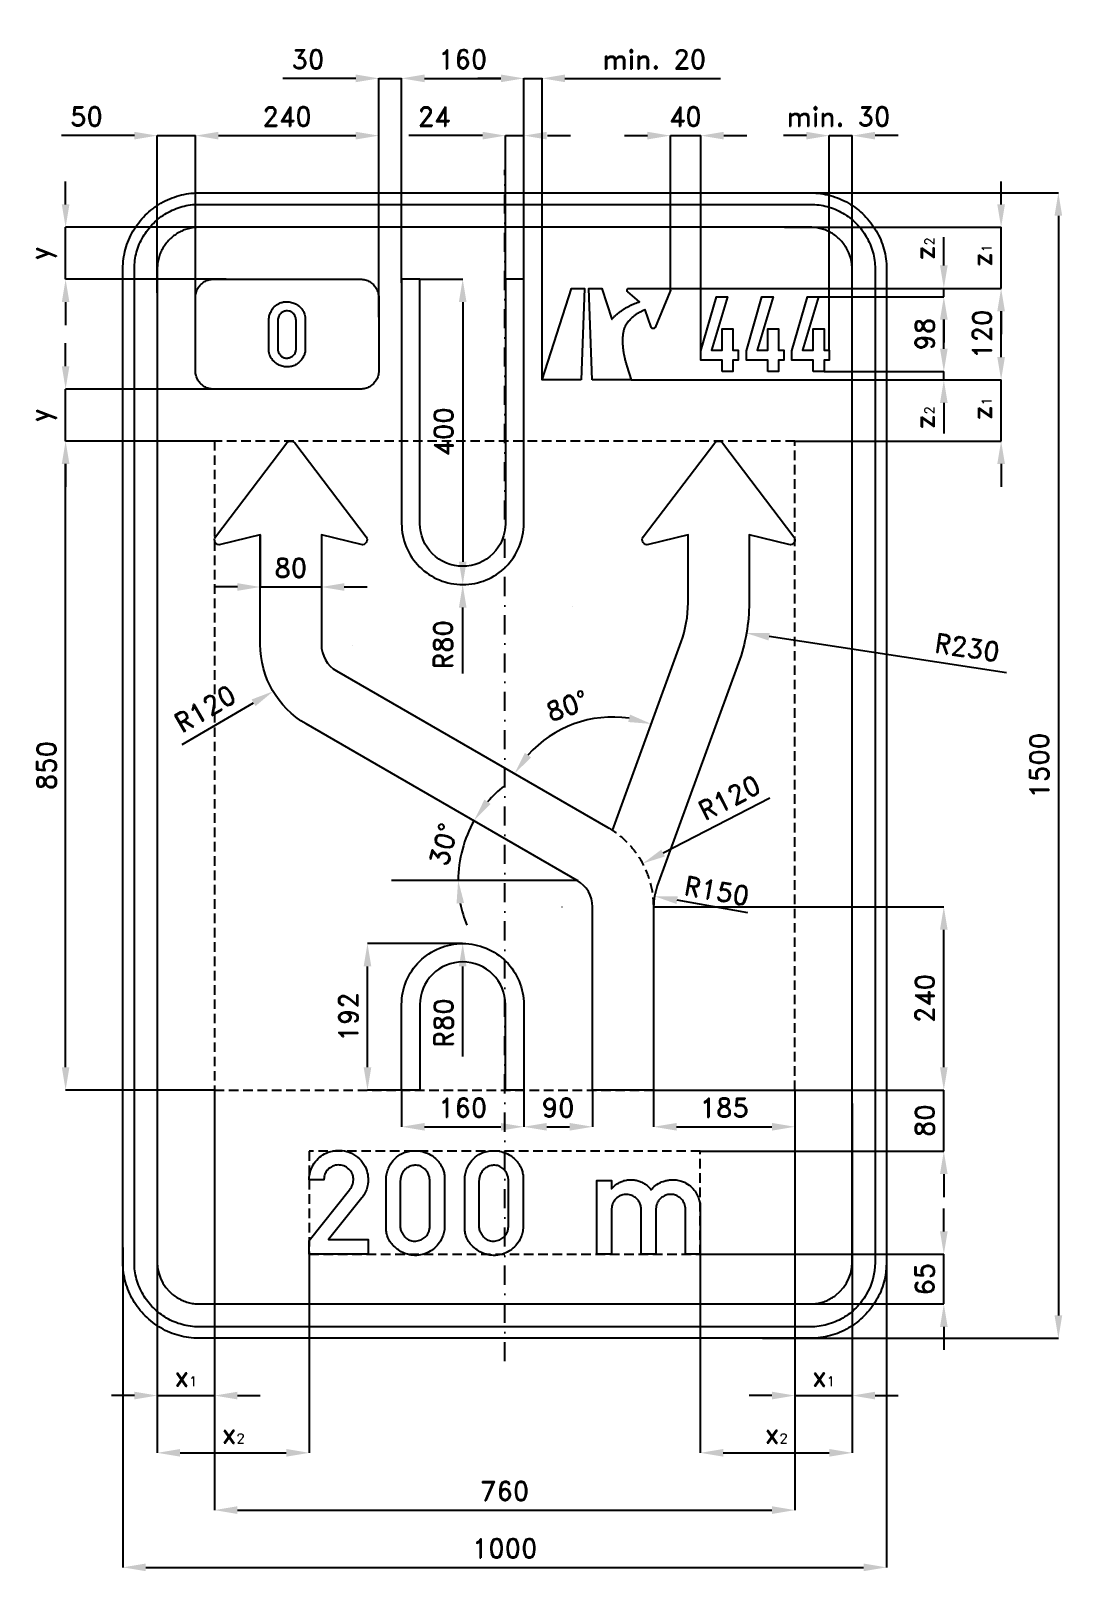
# Model space of a CAD drawing. Header units: millimetres. Extents: x -621 to 730, y -1055 to 962.
import ezdxf

# ---------------------------------------------------------------- set-up
doc = ezdxf.new("R2010")
doc.units = ezdxf.units.MM
doc.header["$LTSCALE"] = 5
doc.linetypes.add('ČERCHOVANÁX2', pattern=[2, 1, -0.5, 0, -0.5])
doc.linetypes.add('ČÁRKOVANÁX2', pattern=[1.5, 1, -0.5])
doc.layers.add('Kóty', color=2, linetype='Continuous')
doc.layers.add('Značka', color=7, linetype='Continuous')
doc.styles.get("Standard").update_dxf_attribs({"font": 'romand.shx', "height": 25})
doc.dimstyles.get("Standard").update_dxf_attribs({"dimtxt": 25, "dimasz": 30, "dimexe": 0.18, "dimexo": 0.0625, "dimgap": 12.5, "dimtad": 1, "dimdec": 0, "dimzin": 0, "dimdsep": 46, "dimtxsty": 'Standard', "dimcen": 0.09, "dimadec": 0, "dimazin": 0, "dimtfac": 1, "dimtdec": 0, "dimtofl": 0, "dimtmove": 0, "dimatfit": 3, "dimfxl": 1, "dimtolj": 1, "dimtzin": 0, "dimarcsym": 0})

msp = doc.modelspace()

# ---------------------------------------------------------------- texts
at = {"layer": 'Kóty', "char_height": 25, "attachment_point": 5}
for s, insert in [('\\A1;24', (-92.4, 850)), ('\\A1;40', (236.5, 850))]:
    msp.add_mtext(s, dxfattribs=dict(at, insert=insert))
for s, insert, width in [('\\A1;min. 30', (436.9, 850), 184.124), ('x{\\H0.5x;1}', (-417.5, -800), 208.377), ('x{\\H0.5x;1}', (417.5, -800), 142.99), ('x{\\H0.5x;2}', (-355.5, -875), 121.878), ('x{\\H0.5x;2}', (355.5, -875), 136.112)]:
    msp.add_mtext(s, dxfattribs=dict(at, insert=insert, width=width))
at = {"layer": 'Kóty', "char_height": 25, "attachment_point": 1, "rotation": 90}
for s, insert in [('z{\\H0.5x;2}', (537.5, 661.8)), ('z{\\H0.5x;1}', (612.3, 652.9)), ('z{\\H0.5x;2}', (537.5, 440.6)), ('z{\\H0.5x;1}', (612.3, 452.3))]:
    msp.add_mtext_dynamic_manual_height_columns(s, width=70.64, gutter_width=300, heights=[0], dxfattribs=dict(at, insert=insert))
at = {"layer": 'Kóty', "char_height": 25, "attachment_point": 5}
for s, insert, rotation in [('\\A1;R80', (-80.8, 158.4), 90), ('\\A1;R120', (-392.4, 74.6), 30.2619), ('\\A1;R120', (294.1, -42), 27.0854), ('\\A1;R150', (277.7, -164), 350.0035)]:
    msp.add_mtext(s, dxfattribs=dict(at, insert=insert, rotation=rotation))

# ---------------------------------------------------------------- blocks, each defined once
blk = doc.blocks.new('*D0')
at = {"layer": 'Defpoints', "color": 0, "transparency": 16777216}
for p in [(256, -640), (575, -640), (350.1, -705)]:
    blk.add_point(p, dxfattribs=at)
at = {"layer": 'Kóty', "color": 0, "lineweight": -2, "transparency": 16777216}
for p, q in [((575, -610), (575, -580)), ((256.1, -640), (575.2, -640)), ((350.2, -705), (575.2, -705)), ((575, -735), (575, -765))]:
    blk.add_line(p, q, dxfattribs=at)
at = {"layer": 'Kóty', "color": 0, "transparency": 16777216}
for points in [[(570, -610), (580, -610), (575, -640)], [(570, -735), (580, -735), (575, -705)]]:
    blk.add_solid(points, dxfattribs=at)
at = {"layer": 'Kóty', "color": 0, "transparency": 16777216, "insert": (550, -672.5), "char_height": 25, "attachment_point": 5, "rotation": 90}
blk.add_mtext('\\A1;65', dxfattribs=at)
blk = doc.blocks.new('*D1')
at = {"layer": 'Defpoints', "color": 0, "transparency": 16777216}
for p in [(368.1, 750), (337.4, -750), (725, -750)]:
    blk.add_point(p, dxfattribs=at)
at = {"layer": 'Kóty', "color": 0, "lineweight": -2, "transparency": 16777216}
for p, q in [((368.2, 750), (725.2, 750)), ((725, 720), (725, -720)), ((337.5, -750), (725.2, -750))]:
    blk.add_line(p, q, dxfattribs=at)
at = {"layer": 'Kóty', "color": 0, "transparency": 16777216}
for points in [[(720, 720), (730, 720), (725, 750)], [(720, -720), (730, -720), (725, -750)]]:
    blk.add_solid(points, dxfattribs=at)
at = {"layer": 'Kóty', "color": 0, "transparency": 16777216, "insert": (700, 0), "char_height": 25, "attachment_point": 5, "rotation": 90}
blk.add_mtext('\\A1;1500', dxfattribs=at)
blk = doc.blocks.new('*D2')
at = {"layer": 'Defpoints', "color": 0, "transparency": 16777216}
for p in [(-500, -630.9), (500, -630.9), (500, -1050)]:
    blk.add_point(p, dxfattribs=at)
at = {"layer": 'Kóty', "color": 0, "lineweight": -2, "transparency": 16777216}
for p, q in [((-500, -630.9), (-500, -1050.2)), ((500, -630.9), (500, -1050.2)), ((-470, -1050), (470, -1050))]:
    blk.add_line(p, q, dxfattribs=at)
at = {"layer": 'Kóty', "color": 0, "transparency": 16777216}
for points in [[(-470, -1045), (-470, -1055), (-500, -1050)], [(470, -1045), (470, -1055), (500, -1050)]]:
    blk.add_solid(points, dxfattribs=at)
at = {"layer": 'Kóty', "color": 0, "transparency": 16777216, "insert": (0, -1025), "char_height": 25, "attachment_point": 5}
blk.add_mtext('\\A1;1000', dxfattribs=at)
blk = doc.blocks.new('*D3')
at = {"layer": 'Defpoints', "color": 0, "transparency": 16777216}
for p in [(-320.1, 302.4), (-240.1, 302.4), (-240.1, 233.9)]:
    blk.add_point(p, dxfattribs=at)
at = {"layer": 'Kóty', "color": 0, "lineweight": -2, "transparency": 16777216}
for p, q in [((-320.1, 302.3), (-320.1, 233.8)), ((-240.1, 302.3), (-240.1, 233.8)), ((-350.1, 233.9), (-380.1, 233.9)), ((-210.1, 233.9), (-180.1, 233.9))]:
    blk.add_line(p, q, dxfattribs=at)
at = {"layer": 'Kóty', "color": 0, "transparency": 16777216}
for points in [[(-350.1, 238.9), (-350.1, 228.9), (-320.1, 233.9)], [(-210.1, 238.9), (-210.1, 228.9), (-240.1, 233.9)]]:
    blk.add_solid(points, dxfattribs=at)
at = {"layer": 'Kóty', "color": 0, "transparency": 16777216, "insert": (-280.1, 258.9), "char_height": 25, "attachment_point": 5}
blk.add_mtext('\\A1;80', dxfattribs=at)
blk = doc.blocks.new('*D4')
at = {"layer": 'Defpoints', "color": 0, "transparency": 16777216}
for p in [(25, -425), (115, -425), (115, -473)]:
    blk.add_point(p, dxfattribs=at)
at = {"layer": 'Kóty', "color": 0, "lineweight": -2, "transparency": 16777216}
for p, q in [((25, -425.1), (25, -473.2)), ((115, -425.1), (115, -473.2)), ((55, -473), (85, -473))]:
    blk.add_line(p, q, dxfattribs=at)
at = {"layer": 'Kóty', "color": 0, "transparency": 16777216}
for points in [[(55, -468), (55, -478), (25, -473)], [(85, -468), (85, -478), (115, -473)]]:
    blk.add_solid(points, dxfattribs=at)
at = {"layer": 'Kóty', "color": 0, "transparency": 16777216, "insert": (70, -448), "char_height": 25, "attachment_point": 5}
blk.add_mtext('\\A1;90', dxfattribs=at)
blk = doc.blocks.new('*D5')
at = {"layer": 'Defpoints', "color": 0, "transparency": 16777216}
for p in [(-575, 493), (-343.3, 493), (-380, 425)]:
    blk.add_point(p, dxfattribs=at)
at = {"layer": 'Kóty', "color": 0, "lineweight": -2, "transparency": 16777216}
for p, q in [((-575, 523), (-575, 553)), ((-343.4, 493), (-575.2, 493)), ((-380.1, 425), (-575.2, 425)), ((-575, 395), (-575, 365))]:
    blk.add_line(p, q, dxfattribs=at)
at = {"layer": 'Kóty', "color": 0, "transparency": 16777216}
for points in [[(-580, 523), (-570, 523), (-575, 493)], [(-580, 395), (-570, 395), (-575, 425)]]:
    blk.add_solid(points, dxfattribs=at)
at = {"layer": 'Kóty', "color": 0, "transparency": 16777216, "insert": (-604.2, 459), "char_height": 25, "attachment_point": 5, "rotation": 90}
blk.add_mtext('\\A1;y', dxfattribs=at)
blk = doc.blocks.new('*D6')
at = {"layer": 'Defpoints', "color": 0, "transparency": 16777216}
for p in [(-575, 705), (-364.6, 705), (-364.6, 637)]:
    blk.add_point(p, dxfattribs=at)
at = {"layer": 'Kóty', "color": 0, "lineweight": -2, "transparency": 16777216}
for p, q in [((-575, 735), (-575, 765)), ((-364.6, 705), (-575.2, 705)), ((-364.6, 637), (-575.2, 637)), ((-575, 607), (-575, 577))]:
    blk.add_line(p, q, dxfattribs=at)
at = {"layer": 'Kóty', "color": 0, "transparency": 16777216}
for points in [[(-580, 735), (-570, 735), (-575, 705)], [(-580, 607), (-570, 607), (-575, 637)]]:
    blk.add_solid(points, dxfattribs=at)
at = {"layer": 'Kóty', "color": 0, "transparency": 16777216, "insert": (-604.2, 671), "char_height": 25, "attachment_point": 5, "rotation": 90}
blk.add_mtext('\\A1;y', dxfattribs=at)
blk = doc.blocks.new('*D7')
at = {"layer": 'Defpoints', "color": 0, "transparency": 16777216}
for p in [(195, -425), (380, -425), (380, -473)]:
    blk.add_point(p, dxfattribs=at)
at = {"layer": 'Kóty', "color": 0, "lineweight": -2, "transparency": 16777216}
for p, q in [((195, -425.1), (195, -473.2)), ((380, -425.1), (380, -473.2)), ((225, -473), (350, -473))]:
    blk.add_line(p, q, dxfattribs=at)
at = {"layer": 'Kóty', "color": 0, "transparency": 16777216}
for points in [[(225, -468), (225, -478), (195, -473)], [(350, -468), (350, -478), (380, -473)]]:
    blk.add_solid(points, dxfattribs=at)
at = {"layer": 'Kóty', "color": 0, "transparency": 16777216, "insert": (287.5, -448), "char_height": 25, "width": 97.162, "attachment_point": 5}
blk.add_mtext('\\A1;185', dxfattribs=at)
blk = doc.blocks.new('*D8')
at = {"layer": 'Defpoints', "color": 0, "transparency": 16777216}
for p in [(-165, 825), (-405, 613), (-165, 613)]:
    blk.add_point(p, dxfattribs=at)
at = {"layer": 'Kóty', "color": 0, "lineweight": -2, "transparency": 16777216}
for p, q in [((-405, 613.1), (-405, 825.2)), ((-375, 825), (-195, 825)), ((-165, 613.1), (-165, 825.2))]:
    blk.add_line(p, q, dxfattribs=at)
at = {"layer": 'Kóty', "color": 0, "transparency": 16777216}
for points in [[(-375, 830), (-375, 820), (-405, 825)], [(-195, 830), (-195, 820), (-165, 825)]]:
    blk.add_solid(points, dxfattribs=at)
at = {"layer": 'Kóty', "color": 0, "transparency": 16777216, "insert": (-285, 850), "char_height": 25, "attachment_point": 5}
blk.add_mtext('\\A1;240', dxfattribs=at)
blk = doc.blocks.new('*D9')
at = {"layer": 'Defpoints', "color": 0, "transparency": 16777216}
for p in [(25, 900), (-135, 637), (25, 637)]:
    blk.add_point(p, dxfattribs=at)
at = {"layer": 'Kóty', "color": 0, "lineweight": -2, "transparency": 16777216}
for p, q in [((-135, 637.1), (-135, 900.2)), ((-105, 900), (-5, 900)), ((25, 637.1), (25, 900.2))]:
    blk.add_line(p, q, dxfattribs=at)
at = {"layer": 'Kóty', "color": 0, "transparency": 16777216}
for points in [[(-105, 905), (-105, 895), (-135, 900)], [(-5, 905), (-5, 895), (25, 900)]]:
    blk.add_solid(points, dxfattribs=at)
at = {"layer": 'Kóty', "color": 0, "transparency": 16777216, "insert": (-55, 925), "char_height": 25, "attachment_point": 5}
blk.add_mtext('\\A1;160', dxfattribs=at)
blk = doc.blocks.new('*D10')
at = {"layer": 'Defpoints', "color": 0, "transparency": 16777216}
for p in [(-455, 825), (-455, 619.2), (-405, 613)]:
    blk.add_point(p, dxfattribs=at)
at = {"layer": 'Kóty', "color": 0, "lineweight": -2, "transparency": 16777216}
for p, q in [((-485, 825), (-580.5, 825)), ((-455, 619.2), (-455, 825.2)), ((-405, 613.1), (-405, 825.2)), ((-375, 825), (-345, 825))]:
    blk.add_line(p, q, dxfattribs=at)
at = {"layer": 'Kóty', "color": 0, "transparency": 16777216}
for points in [[(-485, 830), (-485, 820), (-455, 825)], [(-375, 830), (-375, 820), (-405, 825)]]:
    blk.add_solid(points, dxfattribs=at)
at = {"layer": 'Kóty', "color": 0, "transparency": 16777216, "insert": (-547.7, 850), "char_height": 25, "attachment_point": 5}
blk.add_mtext('\\A1;50', dxfattribs=at)
blk = doc.blocks.new('*D11')
at = {"layer": 'Defpoints', "color": 0, "transparency": 16777216}
for p in [(-575, 425), (-380, 425), (-380, -425)]:
    blk.add_point(p, dxfattribs=at)
at = {"layer": 'Kóty', "color": 0, "lineweight": -2, "transparency": 16777216}
for p, q in [((-380.1, 425), (-575.2, 425)), ((-575, -395), (-575, 395)), ((-380.1, -425), (-575.2, -425))]:
    blk.add_line(p, q, dxfattribs=at)
at = {"layer": 'Kóty', "color": 0, "transparency": 16777216}
for points in [[(-580, 395), (-570, 395), (-575, 425)], [(-580, -395), (-570, -395), (-575, -425)]]:
    blk.add_solid(points, dxfattribs=at)
at = {"layer": 'Kóty', "color": 0, "transparency": 16777216, "insert": (-600, 0), "char_height": 25, "attachment_point": 5, "rotation": 90}
blk.add_mtext('\\A1;850', dxfattribs=at)
blk = doc.blocks.new('*D12')
at = {"layer": 'Defpoints', "color": 0, "transparency": 16777216}
for p in [(410.9, 614), (575, 614), (418.1, 516)]:
    blk.add_point(p, dxfattribs=at)
at = {"layer": 'Kóty', "color": 0, "lineweight": -2, "transparency": 16777216}
for p, q in [((411, 614), (575.2, 614)), ((575, 546), (575, 584)), ((418.1, 516), (575.2, 516))]:
    blk.add_line(p, q, dxfattribs=at)
at = {"layer": 'Kóty', "color": 0, "transparency": 16777216}
for points in [[(570, 584), (580, 584), (575, 614)], [(570, 546), (580, 546), (575, 516)]]:
    blk.add_solid(points, dxfattribs=at)
at = {"layer": 'Kóty', "color": 0, "transparency": 16777216, "insert": (550, 565), "char_height": 25, "attachment_point": 5, "rotation": 90}
blk.add_mtext('\\A1;98', dxfattribs=at)
blk = doc.blocks.new('*D13')
at = {"layer": 'Defpoints', "color": 0, "transparency": 16777216}
for p in [(-380.1, -425), (380, -473), (380, -975)]:
    blk.add_point(p, dxfattribs=at)
at = {"layer": 'Kóty', "color": 0, "lineweight": -2, "transparency": 16777216}
for p, q in [((-380.1, -425.1), (-380.1, -975.2)), ((380, -473.1), (380, -975.2)), ((-350.1, -975), (350, -975))]:
    blk.add_line(p, q, dxfattribs=at)
at = {"layer": 'Kóty', "color": 0, "transparency": 16777216}
for points in [[(-350.1, -970), (-350.1, -980), (-380.1, -975)], [(350, -970), (350, -980), (380, -975)]]:
    blk.add_solid(points, dxfattribs=at)
at = {"layer": 'Kóty', "color": 0, "transparency": 16777216, "insert": (0, -950), "char_height": 25, "attachment_point": 5}
blk.add_mtext('\\A1;760', dxfattribs=at)
blk = doc.blocks.new('*D14')
at = {"layer": 'Defpoints', "color": 0, "transparency": 16777216}
for p in [(89.2, 208), (316.6, 173.4)]:
    blk.add_point(p, dxfattribs=at)
at = {"layer": 'Kóty', "color": 0, "lineweight": -2, "transparency": 16777216}
for p, q in [((89.1, 208), (89.3, 208)), ((89.2, 207.9), (89.2, 208.1)), ((657.2, 121.5), (346.3, 168.9))]:
    blk.add_line(p, q, dxfattribs=at)
at = {"layer": 'Kóty', "color": 0, "transparency": 16777216}
blk.add_solid([(347, 173.8), (345.5, 163.9), (316.6, 173.4)], dxfattribs=at)
at = {"layer": 'Kóty', "color": 0, "transparency": 16777216, "insert": (605.7, 154.7), "char_height": 25, "attachment_point": 5, "rotation": 351.3441}
blk.add_mtext('\\A1;R230', dxfattribs=at)
blk = doc.blocks.new('*D15')
at = {"layer": 'Defpoints', "color": 0, "transparency": 16777216}
for p in [(-260.1, 55.2), (-51.5, -96.7), (-148.1, -150.4), (96, -150.4), (96, -150.4)]:
    blk.add_point(p, dxfattribs=at)
at = {"layer": 'Kóty', "color": 0, "lineweight": -2, "transparency": 16777216}
for start, end in [(128.0722, 139.0361), (190.9639, 201.9278)]:
    blk.add_arc((96, -150.4), 157, start, end, dxfattribs=at)
at = {"layer": 'Kóty', "color": 0, "transparency": 16777216}
for points in [[(-18.5, -50.3), (-26.6, -44.5), (-40, -71.9)], [(-63.1, -180.7), (-53.2, -179.7), (-61, -150.4)]]:
    blk.add_solid(points, dxfattribs=at)
at = {"layer": 'Kóty', "color": 0, "transparency": 16777216, "insert": (-79.8, -103.2), "char_height": 25, "attachment_point": 5, "rotation": 75}
blk.add_mtext('\\A1;30°', dxfattribs=at)
blk = doc.blocks.new('*D16')
at = {"layer": 'Defpoints', "color": 0, "transparency": 16777216}
for p in [(214.2, 625), (650, 625), (165.7, 505)]:
    blk.add_point(p, dxfattribs=at)
at = {"layer": 'Kóty', "color": 0, "lineweight": -2, "transparency": 16777216}
for p, q in [((214.3, 625), (650.2, 625)), ((650, 535), (650, 595)), ((165.8, 505), (650.2, 505))]:
    blk.add_line(p, q, dxfattribs=at)
at = {"layer": 'Kóty', "color": 0, "transparency": 16777216}
for points in [[(645, 595), (655, 595), (650, 625)], [(645, 535), (655, 535), (650, 505)]]:
    blk.add_solid(points, dxfattribs=at)
at = {"layer": 'Kóty', "color": 0, "transparency": 16777216, "insert": (625, 565), "char_height": 25, "attachment_point": 5, "rotation": 90}
blk.add_mtext('\\A1;120', dxfattribs=at)
blk = doc.blocks.new('*D17')
at = {"layer": 'Defpoints', "color": 0, "transparency": 16777216}
for p in [(-111, 637), (-55, 237), (-55, 237)]:
    blk.add_point(p, dxfattribs=at)
at = {"layer": 'Kóty', "color": 0, "lineweight": -2, "transparency": 16777216}
for p, q in [((-111, 637), (-54.8, 637)), ((-55, 607), (-55, 267)), ((-55, 237), (-54.8, 237))]:
    blk.add_line(p, q, dxfattribs=at)
at = {"layer": 'Kóty', "color": 0, "transparency": 16777216}
for points in [[(-60, 607), (-50, 607), (-55, 637)], [(-60, 267), (-50, 267), (-55, 237)]]:
    blk.add_solid(points, dxfattribs=at)
at = {"layer": 'Kóty', "color": 0, "transparency": 16777216, "insert": (-80, 437), "char_height": 25, "attachment_point": 5, "rotation": 90}
blk.add_mtext('\\A1;400', dxfattribs=at)
blk = doc.blocks.new('*D18')
at = {"layer": 'Defpoints', "color": 0, "transparency": 16777216}
for p in [(231, 162), (-220.1, 123.9), (124, 62.5), (135, -81.1), (141.2, -84.9)]:
    blk.add_point(p, dxfattribs=at)
at = {"layer": 'Kóty', "color": 0, "lineweight": -2, "transparency": 16777216}
blk.add_arc((141.2, -84.7), 148.2, 81.6178, 138.3822, dxfattribs=at)
at = {"layer": 'Kóty', "color": 0, "transparency": 16777216}
for points in [[(164.1, 66.8), (161.6, 57.1), (191.9, 54.6)], [(34.5, 10.8), (26.4, 16.7), (12.9, -10.6)]]:
    blk.add_solid(points, dxfattribs=at)
at = {"layer": 'Kóty', "color": 0, "transparency": 16777216, "insert": (82, 78.1), "char_height": 25, "attachment_point": 5, "rotation": 20}
blk.add_mtext('\\A1;80°', dxfattribs=at)
blk = doc.blocks.new('*D19')
at = {"layer": 'Defpoints', "color": 0, "transparency": 16777216}
for p in [(195, -185), (575, -185), (195, -425)]:
    blk.add_point(p, dxfattribs=at)
at = {"layer": 'Kóty', "color": 0, "lineweight": -2, "transparency": 16777216}
for p, q in [((195.1, -185), (575.2, -185)), ((575, -395), (575, -215)), ((195.1, -425), (575.2, -425))]:
    blk.add_line(p, q, dxfattribs=at)
at = {"layer": 'Kóty', "color": 0, "transparency": 16777216}
for points in [[(570, -215), (580, -215), (575, -185)], [(570, -395), (580, -395), (575, -425)]]:
    blk.add_solid(points, dxfattribs=at)
at = {"layer": 'Kóty', "color": 0, "transparency": 16777216, "insert": (550, -305), "char_height": 25, "attachment_point": 5, "rotation": 90}
blk.add_mtext('\\A1;240', dxfattribs=at)
blk = doc.blocks.new('*D20')
at = {"layer": 'Defpoints', "color": 0, "transparency": 16777216}
for p in [(380, -425), (256, -505), (575, -505)]:
    blk.add_point(p, dxfattribs=at)
at = {"layer": 'Kóty', "color": 0, "lineweight": -2, "transparency": 16777216}
for p, q in [((575, -395), (575, -365)), ((380.1, -425), (575.2, -425)), ((256.1, -505), (575.2, -505)), ((575, -535), (575, -565))]:
    blk.add_line(p, q, dxfattribs=at)
at = {"layer": 'Kóty', "color": 0, "transparency": 16777216}
for points in [[(570, -395), (580, -395), (575, -425)], [(570, -535), (580, -535), (575, -505)]]:
    blk.add_solid(points, dxfattribs=at)
at = {"layer": 'Kóty', "color": 0, "transparency": 16777216, "insert": (550, -465), "char_height": 25, "attachment_point": 5, "rotation": 90}
blk.add_mtext('\\A1;80', dxfattribs=at)
blk = doc.blocks.new('*D21')
at = {"layer": 'Defpoints', "color": 0, "transparency": 16777216}
for p in [(48.9, 900), (25, 637.1), (48.9, 505)]:
    blk.add_point(p, dxfattribs=at)
at = {"layer": 'Kóty', "color": 0, "lineweight": -2, "transparency": 16777216}
for p, q in [((-5, 900), (-35, 900)), ((25, 637.1), (25, 900.2)), ((48.9, 505.1), (48.9, 900.2)), ((78.9, 900), (282.7, 900))]:
    blk.add_line(p, q, dxfattribs=at)
at = {"layer": 'Kóty', "color": 0, "transparency": 16777216}
for points in [[(-5, 905), (-5, 895), (25, 900)], [(78.9, 905), (78.9, 895), (48.9, 900)]]:
    blk.add_solid(points, dxfattribs=at)
at = {"layer": 'Kóty', "color": 0, "transparency": 16777216, "insert": (195.8, 925), "char_height": 25, "attachment_point": 5}
blk.add_mtext('\\A1;min. 20', dxfattribs=at)
blk = doc.blocks.new('*D22')
at = {"layer": 'Defpoints', "color": 0, "transparency": 16777216}
for p in [(-179.7, -233), (-55, -233), (-135, -425)]:
    blk.add_point(p, dxfattribs=at)
at = {"layer": 'Kóty', "color": 0, "lineweight": -2, "transparency": 16777216}
for p, q in [((-55.1, -233), (-179.9, -233)), ((-179.7, -395), (-179.7, -263)), ((-135.1, -425), (-179.9, -425))]:
    blk.add_line(p, q, dxfattribs=at)
at = {"layer": 'Kóty', "color": 0, "transparency": 16777216}
for points in [[(-184.7, -263), (-174.7, -263), (-179.7, -233)], [(-184.7, -395), (-174.7, -395), (-179.7, -425)]]:
    blk.add_solid(points, dxfattribs=at)
at = {"layer": 'Kóty', "color": 0, "transparency": 16777216, "insert": (-204.7, -329), "char_height": 25, "attachment_point": 5, "rotation": 90}
blk.add_mtext('\\A1;192', dxfattribs=at)
blk = doc.blocks.new('*D23')
at = {"layer": 'Defpoints', "color": 0, "transparency": 16777216}
for p in [(-165, 900), (-135, 632.2), (-165, 587.3)]:
    blk.add_point(p, dxfattribs=at)
at = {"layer": 'Kóty', "color": 0, "lineweight": -2, "transparency": 16777216}
for p, q in [((-195, 900), (-290.5, 900)), ((-165, 587.3), (-165, 900.2)), ((-135, 632.2), (-135, 900.2)), ((-105, 900), (-75, 900))]:
    blk.add_line(p, q, dxfattribs=at)
at = {"layer": 'Kóty', "color": 0, "transparency": 16777216}
for points in [[(-195, 905), (-195, 895), (-165, 900)], [(-105, 905), (-105, 895), (-135, 900)]]:
    blk.add_solid(points, dxfattribs=at)
at = {"layer": 'Kóty', "color": 0, "transparency": 16777216, "insert": (-257.7, 925), "char_height": 25, "attachment_point": 5}
blk.add_mtext('\\A1;30', dxfattribs=at)
blk = doc.blocks.new('*D24')
at = {"layer": 'Defpoints', "color": 0, "transparency": 16777216}
for p in [(-135, -425), (25, -425), (25, -473)]:
    blk.add_point(p, dxfattribs=at)
at = {"layer": 'Kóty', "color": 0, "lineweight": -2, "transparency": 16777216}
for p, q in [((-135, -425.1), (-135, -473.2)), ((25, -425.1), (25, -473.2)), ((-105, -473), (-5, -473))]:
    blk.add_line(p, q, dxfattribs=at)
at = {"layer": 'Kóty', "color": 0, "transparency": 16777216}
for points in [[(-105, -468), (-105, -478), (-135, -473)], [(-5, -468), (-5, -478), (25, -473)]]:
    blk.add_solid(points, dxfattribs=at)
at = {"layer": 'Kóty', "color": 0, "transparency": 16777216, "insert": (-55, -448), "char_height": 25, "attachment_point": 5}
blk.add_mtext('\\A1;160', dxfattribs=at)
blk = doc.blocks.new('*D25')
at = {"layer": 'Defpoints', "color": 0, "transparency": 16777216}
for p in [(-55, -233), (-55, -313)]:
    blk.add_point(p, dxfattribs=at)
at = {"layer": 'Kóty', "color": 0, "lineweight": -2, "transparency": 16777216}
blk.add_line((-55, -381.1), (-55, -263), dxfattribs=at)
at = {"layer": 'Kóty', "color": 0, "transparency": 16777216}
blk.add_solid([(-60, -263), (-50, -263), (-55, -233)], dxfattribs=at)
at = {"layer": 'Kóty', "color": 0, "transparency": 16777216, "insert": (-80, -337), "char_height": 25, "attachment_point": 5, "rotation": 89.997}
blk.add_mtext('\\A1;R80', dxfattribs=at)

# ---------------------------------------------------------------- dimensions: what is measured, and where the dimension line sits
at = {"layer": 'Kóty'}
for base, p1, p2, text, picture, middle in [((48.9, 900), (25, 637.1), (48.9, 505), 'min. 20', '*D21', (195.8, 925)), ((380, -473), (195, -425), (380, -425), '185', '*D7', (287.5, -448))]:
    dim = msp.add_linear_dim(base=base, p1=p1, p2=p2, text=text, dimstyle='Standard', dxfattribs=at)
    dim.commit()
    dim.dimension.update_dxf_attribs({"geometry": picture, "text_midpoint": middle})
for base, p1, p2, picture, middle in [((-165, 900), (-135, 632.2), (-165, 587.3), '*D23', (-257.7, 925)), ((25, 900), (-135, 637), (25, 637), '*D9', (-55, 925)), ((-455, 825), (-405, 613), (-455, 619.2), '*D10', (-547.7, 850)), ((-165, 825), (-405, 613), (-165, 613), '*D8', (-285, 850)), ((-240.1, 233.9), (-320.1, 302.4), (-240.1, 302.4), '*D3', (-280.1, 258.9)), ((380, -975), (-380.1, -425), (380, -473), '*D13', (0, -950)), ((25, -473), (-135, -425), (25, -425), '*D24', (-55, -448)), ((115, -473), (25, -425), (115, -425), '*D4', (70, -448)), ((500, -1050), (-500, -630.9), (500, -630.9), '*D2', (0, -1025))]:
    dim = msp.add_linear_dim(base=base, p1=p1, p2=p2, dimstyle='Standard', dxfattribs=at)
    dim.commit()
    dim.dimension.update_dxf_attribs({"geometry": picture, "text_midpoint": middle})
for base, p1, p2, picture, middle in [((-575, 705), (-364.6, 637), (-364.6, 705), '*D6', (-604.2, 671)), ((-575, 493), (-380, 425), (-343.3, 493), '*D5', (-604.2, 459))]:
    dim = msp.add_linear_dim(base=base, p1=p1, p2=p2, angle=90, text='y', dimstyle='Standard', dxfattribs=at)
    dim.commit()
    dim.dimension.update_dxf_attribs({"geometry": picture, "text_midpoint": middle})
for base, p1, p2, picture, middle in [((725, -750), (368.1, 750), (337.4, -750), '*D1', (700, 0)), ((-55, 237), (-111, 637), (-55, 237), '*D17', (-80, 437)), ((650, 625), (165.7, 505), (214.2, 625), '*D16', (625, 565)), ((575, 614), (418.1, 516), (410.9, 614), '*D12', (550, 565)), ((-575, 425), (-380, -425), (-380, 425), '*D11', (-600, 0)), ((575, -185), (195, -425), (195, -185), '*D19', (550, -305)), ((-179.7, -233), (-135, -425), (-55, -233), '*D22', (-204.7, -329)), ((575, -505), (380, -425), (256, -505), '*D20', (550, -465)), ((575, -640), (350.1, -705), (256, -640), '*D0', (550, -672.5))]:
    dim = msp.add_linear_dim(base=base, p1=p1, p2=p2, angle=90, dimstyle='Standard', dxfattribs=at)
    dim.commit()
    dim.dimension.update_dxf_attribs({"geometry": picture, "text_midpoint": middle})
for center, mpoint, picture, middle in [((89.2, 208), (316.6, 173.4), '*D14', (601.9, 130)), ((-55, -313), (-55, -233), '*D25', (-55, -337))]:
    dim = msp.add_radius_dim(center=center, mpoint=mpoint, dimstyle='Standard', dxfattribs=at)
    dim.commit()
    dim.dimension.update_dxf_attribs({"geometry": picture, "text_midpoint": middle, "dimtype": 164})
for base, line1, line2, picture, middle in [((124, 62.5), ((141.2, -84.9), (231, 162)), ((-220.1, 123.9), (135, -81.1)), '*D18', (82, 78.1)), ((-51.5, -96.7), ((96, -150.4), (-260.1, 55.2)), ((96, -150.4), (-148.1, -150.4)), '*D15', (-79.8, -103.2))]:
    dim = msp.add_angular_dim_2l(base=base, line1=line1, line2=line2, dimstyle='Standard', dxfattribs=at)
    dim.commit()
    dim.dimension.update_dxf_attribs({"geometry": picture, "text_midpoint": middle})

# ---------------------------------------------------------------- linework, layer by layer
at = {"color": 5}
for points in [[(-256, -640), (-256, -622), (-203.2, -555.5), (-202.4, -554.5, 0.012145), (-201.7, -553.5, 0.082987), (-198.9, -547.5, 0.094403), (-198.2, -540.9, 0.092129), (-199.6, -534.9, 0.084034), (-203, -529.7, 0.098134), (-209, -525, 0.106051), (-216.2, -523.1, 0.106165), (-223.6, -524, 0.099951), (-230.1, -527.8, 0.083724), (-234.1, -532.5, 0.091644), (-236.3, -538.2, 0.026146), (-236.6, -540.2, 0.008682), (-236.8, -542.4), (-256, -542.4, -0.003373), (-256, -540.5, -0.010134), (-255.9, -538.7, -0.059423), (-254.3, -530.6, -0.058236), (-250.8, -523, -0.072151), (-244.4, -514.7, -0.072221), (-235.9, -508.6, -0.061482), (-227.8, -505.3, -0.059942), (-219, -504, -0.083063), (-206.6, -505.4, -0.087047), (-195.2, -510.9, -0.087766), (-186.2, -519.7, -0.087798), (-180.6, -530.9, -0.068488), (-178.9, -540.5, -0.06242), (-179.7, -550.3, -0.050687), (-181.8, -557.5, -0.061843), (-185.5, -564), (-186.2, -565), (-186.9, -566), (-230.8, -620.7), (-179, -620.7), (-179, -640), (-256, -640)], [(-155.3, -544.1), (-155.4, -542.9), (-155.3, -541.7, -0.049022), (-154.5, -534.3, -0.049993), (-152.1, -527.2, -0.079538), (-145.9, -517, -0.089085), (-136.8, -509.4, -0.059795), (-129.8, -506.2, -0.052017), (-122.3, -504.6, -0.062017), (-112.5, -504.6, -0.064499), (-103, -507, -0.055438), (-95.6, -510.7, -0.055482), (-89.2, -515.9, -0.051107), (-84.6, -521.5, -0.054896), (-81.2, -528, -0.045236), (-79.5, -533.5, -0.045981), (-78.8, -539.3, -0.0123), (-78.7, -541.3), (-78.8, -543.3), (-78.8, -602.1), (-78.8, -603.3), (-78.8, -604.5, -0.051778), (-79.7, -611.5, -0.049695), (-82, -618.2, -0.066797), (-87, -626.7, -0.065904), (-94.1, -633.5, -0.0611), (-101.7, -638.2, -0.064143), (-110.2, -640.8, -0.069661), (-120, -641.3, -0.06745), (-129.6, -639.2, -0.056809), (-137.3, -635.5, -0.049586), (-144.1, -630.3, -0.048054), (-149.2, -624.8, -0.065884), (-152.9, -618.2, -0.05477), (-154.7, -612.3, -0.04236), (-155.3, -606.2), (-155.4, -604.1), (-155.3, -602.1), (-155.3, -544.1)], [(-52.3, -544.1), (-52.3, -542.9), (-52.3, -541.7, -0.049022), (-51.5, -534.3, -0.049993), (-49.1, -527.2, -0.079538), (-42.9, -517, -0.089085), (-33.8, -509.4, -0.059795), (-26.8, -506.2, -0.052017), (-19.3, -504.6, -0.062017), (-9.5, -504.6, -0.064499), (0, -507, -0.05544), (7.4, -510.7, -0.055487), (13.8, -515.9, -0.051106), (18.4, -521.5, -0.054889), (21.8, -528, -0.045226), (23.5, -533.5, -0.045981), (24.2, -539.3), (24.3, -541.3), (24.2, -543.3), (24.2, -602.1), (24.2, -603.3), (24.2, -604.5, -0.051778), (23.3, -611.5, -0.049683), (21, -618.2, -0.066797), (16, -626.7, -0.065904), (8.9, -633.5, -0.0611), (1.3, -638.2, -0.064143), (-7.2, -640.8, -0.069661), (-17, -641.3, -0.06745), (-26.5, -639.2, -0.056809), (-34.3, -635.5, -0.049586), (-41.1, -630.3, -0.048054), (-46.2, -624.8, -0.065884), (-49.9, -618.2, -0.05477), (-51.7, -612.3, -0.04236), (-52.3, -606.2), (-52.4, -604.1), (-52.3, -602.1), (-52.3, -544.1)], [(-136.8, -544.1), (-136.8, -602.1), (-136.8, -602.9), (-136.8, -603.7, 0.073867), (-135.9, -608.7, 0.059513), (-133.6, -613.4, 0.070723), (-129.8, -618.2, 0.094581), (-124.7, -621.5, 0.108403), (-118, -622.8, 0.087555), (-111, -621.5, 0.078161), (-105.5, -618.6, 0.088163), (-101.3, -614.2, 0.06177), (-99.4, -610.5, 0.061186), (-98.4, -606.5, 0.025171), (-98.2, -604.3), (-98.1, -602.1), (-98.1, -544.1), (-98.2, -542.2, 0.016508), (-98.5, -540.3, 0.058315), (-99.7, -535.5, 0.064731), (-102.1, -531.2, 0.088092), (-106.7, -526.6, 0.09789), (-112.6, -523.9, 0.099847), (-119.2, -523.5, 0.088272), (-125.5, -525.5, 0.07416), (-130.2, -528.7, 0.07567), (-133.7, -533.1, 0.052593), (-135.4, -536.7, 0.046072), (-136.4, -540.6, 0.014312), (-136.6, -542.4), (-136.8, -544.1)], [(-33.8, -544.1), (-33.8, -602.1), (-33.8, -602.9), (-33.8, -603.7, 0.073867), (-32.9, -608.7, 0.059513), (-30.6, -613.4, 0.070723), (-26.8, -618.2, 0.094581), (-21.7, -621.5, 0.108403), (-15, -622.8, 0.087555), (-8, -621.5, 0.078161), (-2.5, -618.6, 0.088163), (1.7, -614.2, 0.06177), (3.6, -610.5, 0.061186), (4.6, -606.5, 0.025171), (4.8, -604.3), (4.9, -602.1), (4.9, -544.1), (4.8, -542.2), (4.5, -540.3, 0.058315), (3.3, -535.5, 0.064731), (0.9, -531.2, 0.088092), (-3.7, -526.6, 0.09789), (-9.6, -523.9, 0.099847), (-16.2, -523.5, 0.088272), (-22.5, -525.5, 0.07416), (-27.2, -528.7, 0.07567), (-30.6, -533.1, 0.052593), (-32.4, -536.7, 0.046072), (-33.4, -540.6), (-33.6, -542.4), (-33.8, -544.1)], [(120.7, -640), (120.7, -543.5), (140, -543.5), (140, -554.3), (141.1, -553.1), (142.2, -551.9, -0.053803), (147.4, -547.6, -0.054632), (153.5, -544.6, -0.049768), (159.4, -542.8, -0.049909), (165.4, -542.3, -0.044598), (170.8, -542.7, -0.045341), (176, -544.1, -0.041529), (180.8, -546.2, -0.034768), (185.2, -549, -0.023463), (187.6, -550.9, -0.033521), (189.8, -553.1), (190.8, -554.3), (191.8, -555.6), (192.9, -554.2), (194.1, -552.9, -0.072058), (201.3, -547.3, -0.066464), (209.9, -543.8, -0.035522), (214.6, -542.7, -0.03584), (219.4, -542.3, -0.050517), (226.3, -542.9, -0.04965), (233, -544.8, -0.068282), (241.4, -549.3, -0.073293), (248.2, -556, -0.056857), (252.2, -562.4, -0.048826), (254.8, -569.4), (255.5, -572, -0.025007), (255.9, -574.6), (256, -575.8), (256, -577), (256, -640), (236.7, -640), (236.7, -580.9), (236.6, -580.2), (236.6, -579.4, 0.05024), (236, -575.8, 0.050918), (234.7, -572.4, 0.067721), (232, -568.3, 0.066938), (228.3, -565, 0.073527), (223.5, -562.6, 0.07432), (218.2, -561.6, 0.080738), (212.3, -562.2, 0.080674), (206.9, -564.6, 0.070513), (203, -567.8, 0.075393), (200.2, -571.9, 0.05074), (198.9, -575.4, 0.032993), (198.2, -579.1), (198.1, -579.6), (198, -580.1), (198, -640), (178.7, -640), (178.7, -580.5), (178.7, -579.7), (178.6, -578.9, 0.073752), (177.5, -574.1, 0.069027), (175, -569.7, 0.074719), (171.3, -565.8, 0.07378), (166.6, -563.1, 0.089058), (159.9, -561.6, 0.093655), (153.2, -562.5, 0.07331), (148.6, -564.7, 0.071135), (144.9, -568, 0.077014), (141.7, -572.8, 0.07798), (140.2, -578.3), (140.1, -579.1), (140, -579.8), (140, -640), (120.7, -640)]]:
    msp.add_lwpolyline(points, format="xyb", dxfattribs=at)
at = {"layer": 'Kóty'}
for p, q in [((-29, 825), (-125.7, 825)), ((1, 637.1), (1, 825.2)), ((56, 825), (86, 825)), ((156.9, 825), (186.9, 825)), ((216.9, 622.3), (216.9, 825.2)), ((256.9, 530.9), (256.9, 825.2)), ((286.9, 825), (316.9, 825)), ((395, 825), (365, 825)), ((425, 544), (425, 825.2)), ((455, 625), (455, 825.2)), ((515, 825), (485, 825)), ((650, 735), (650, 765)), ((366.3, 705), (650.2, 705)), ((575, 655), (575, 692.2)), ((214.3, 625), (650.2, 625)), ((575.1, 625), (574.8, 625)), ((575.1, 614), (574.8, 614)), ((650, 595), (650, 565)), ((575, 584), (575, 554)), ((575, 546), (575, 576)), ((650, 535), (650, 565)), ((165.8, 505), (650.2, 505)), ((575.1, 516), (574.8, 516)), ((575.1, 505), (574.8, 505)), ((575, 475), (575, 435.1)), ((380.1, 425), (650.2, 425)), ((650, 395), (650, 365)), ((-55.1, 317), (-54.9, 317)), ((-55, 316.9), (-55, 317.1)), ((-55, 120.7), (-55, 207)), ((-199.4, 157.9), (-199.2, 157.9)), ((-199.3, 157.8), (-199.3, 157.9)), ((-422.5, 27.6), (-328.9, 82.3)), ((347.3, -42.7), (207.4, -114.5)), ((318.4, -192.6), (225.8, -176.3)), ((75, -185), (75.1, -185)), ((75.1, -185.1), (75.1, -184.9)), ((-380.1, -425.1), (-380.1, -825.2)), ((380, -425.1), (380, -825.2)), ((455, -442.5), (455, -825.2)), ((-455, -618.6), (-455, -825.2)), ((-455, -618.6), (-455, -900.2)), ((-256, -640.1), (-256, -900.2)), ((256.1, -640), (256.1, -900.2)), ((455, -640), (455, -900.2)), ((-485, -825), (-515, -825)), ((-350.1, -825), (-320.1, -825)), ((350, -825), (320, -825)), ((485, -825), (515, -825)), ((-425, -900), (-286, -900)), ((286.1, -900), (425, -900))]:
    msp.add_line(p, q, dxfattribs=at)
for points in [[(-165, 900), (-135, 900)], [(25, 900), (48.9, 900)], [(-455, 825), (-405, 825)], [(1, 825), (25, 825)], [(216.9, 825), (256.9, 825)], [(425, 825), (455, 825)], [(-575, 637), (-575, 705)], [(650, 625), (650, 705)], [(575, 614), (575, 625)], [(575, 505), (575, 516)], [(650, 425), (650, 505)], [(-575, 425), (-575, 493)], [(-320.1, 233.9), (-240.1, 233.9)], [(96, -150.4), (-148.1, -150.4)], [(575, -505), (575, -425)], [(575, -705), (575, -640)], [(-455, -825), (-380.1, -825)], [(380, -825), (455, -825)]]:
    msp.add_lwpolyline(points, dxfattribs=at)
msp.add_arc((106.1, -153.1), 167.2, 150.9292, 179.0708, dxfattribs=at)
for points in [[(-29, 830), (-29, 820), (1, 825)], [(55, 830), (55, 820), (25, 825)], [(186.9, 830), (186.9, 820), (216.9, 825)], [(286.9, 830), (286.9, 820), (256.9, 825)], [(395, 830), (395, 820), (425, 825)], [(485, 830), (485, 820), (455, 825)], [(645, 735), (655, 735), (650, 705)], [(570, 655), (580, 655), (575, 625)], [(570, 584), (580, 584), (575, 614)], [(645, 595), (655, 595), (650, 625)], [(570, 546), (580, 546), (575, 516)], [(645, 535), (655, 535), (650, 505)], [(570, 475), (580, 475), (575, 505)], [(645, 395), (655, 395), (650, 425)], [(-60, 207), (-50, 207), (-55, 237)], [(-331.4, 86.6), (-326.4, 77.9), (-303, 97.4)], [(205.1, -110), (209.7, -119), (180.7, -128.2)], [(226.6, -171.4), (224.9, -181.2), (196.2, -171.1)], [(-485, -820), (-485, -830), (-455, -825)], [(-350.1, -820), (-350.1, -830), (-380.1, -825)], [(350, -820), (350, -830), (380, -825)], [(485, -820), (485, -830), (455, -825)], [(-425, -895), (-425, -905), (-455, -900)], [(-286, -895), (-286, -905), (-256, -900)], [(286.1, -895), (286.1, -905), (256.1, -900)], [(425, -895), (425, -905), (455, -900)]]:
    msp.add_solid(points, dxfattribs=at)
at = {"layer": 'Značka', "color": 1}
msp.add_line((-55, 233), (-55, 233), dxfattribs=at)
at = {"layer": 'Značka', "color": 6, "linetype": 'ČERCHOVANÁX2', "ltscale": 5}
msp.add_lwpolyline([(0, -780), (0, 780)], dxfattribs=at)
at = {"layer": 'Značka', "color": 5}
for points in [[(-400, -750), (-400.4, -750), (-400.8, -750, -0.03218), (-413.7, -749.1, -0.035447), (-426.4, -746.5, -0.036269), (-438.7, -742.3, -0.034413), (-450.2, -736.5, -0.033724), (-461, -729.3, -0.034096), (-470.7, -720.7, -0.034201), (-479.3, -711, -0.034242), (-486.5, -700.2, -0.034027), (-492.3, -688.7, -0.033407), (-496.5, -676.4, -0.034138), (-499.1, -663.7, -0.036736), (-500, -650.8), (-500, -650.4), (-500, -650), (-500, 650), (-500, 650.4), (-500, 650.8, -0.032199), (-499.1, 663.7, -0.035434), (-496.5, 676.4, -0.036246), (-492.3, 688.7, -0.034408), (-486.5, 700.2, -0.03372), (-479.3, 711, -0.034084), (-470.7, 720.7, -0.034214), (-461, 729.3, -0.034232), (-450.2, 736.5, -0.034051), (-438.7, 742.3, -0.033413), (-426.4, 746.5, -0.034126), (-413.7, 749.1, -0.036746), (-400.8, 750), (-400.4, 750), (-400, 750), (400, 750), (400.4, 750), (400.8, 750, -0.032171), (413.7, 749.1, -0.035444), (426.4, 746.5, -0.036278), (438.7, 742.3, -0.034417), (450.2, 736.5, -0.033715), (461, 729.3, -0.034079), (470.7, 720.7, -0.034187), (479.3, 711, -0.03426), (486.5, 700.2, -0.034014), (492.3, 688.7, -0.033389), (496.5, 676.4, -0.034103), (499.1, 663.7, -0.036699), (500, 650.8), (500, 650.4), (500, 650), (500, -650), (500, -650.4), (500, -650.8), (499.1, -663.7, -0.035396), (496.5, -676.4, -0.036246), (492.3, -688.7, -0.034407), (486.5, -700.2, -0.033692), (479.3, -711, -0.034079), (470.7, -720.7, -0.034227), (461, -729.3, -0.034227), (450.2, -736.5, -0.034044), (438.6, -742.3, -0.033411), (426.4, -746.5, -0.034138), (413.7, -749.1, -0.036742), (400.8, -750, -0.00088), (400.4, -750), (400, -750), (-400, -750)], [(-400, -735), (-400.3, -735), (-400.7, -735, -0.03218), (-411.6, -734.2, -0.035444), (-422.4, -732, -0.036264), (-432.9, -728.5, -0.034414), (-442.7, -723.5, -0.03373), (-451.8, -717.4, -0.034078), (-460.1, -710.1, -0.034203), (-467.4, -701.9, -0.03421), (-473.5, -692.7, -0.034032), (-478.4, -682.9, -0.03343), (-482, -672.4, -0.034153), (-484.3, -661.6, -0.036756), (-485, -650.7), (-485, -650.3), (-485, -650), (-485, 650), (-485, 650.3), (-485, 650.7, -0.032175), (-484.2, 661.6, -0.03544), (-482, 672.4, -0.036282), (-478.5, 682.9, -0.034427), (-473.5, 692.7, -0.033712), (-467.4, 701.8, -0.034106), (-460.1, 710.1, -0.034205), (-451.9, 717.4, -0.034218), (-442.7, 723.5, -0.034037), (-432.8, 728.4, -0.033414), (-422.4, 732, -0.034119), (-411.6, 734.3, -0.036747), (-400.7, 735), (-400.3, 735), (-400, 735), (400, 735), (400.3, 735), (400.7, 735, -0.032173), (411.6, 734.2, -0.03544), (422.4, 732, -0.036264), (432.9, 728.5, -0.034392), (442.7, 723.5, -0.033741), (451.9, 717.4, -0.034102), (460.1, 710.1, -0.03422), (467.4, 701.9, -0.034175), (473.5, 692.7, -0.034047), (478.4, 682.8, -0.033428), (482, 672.4, -0.034198), (484.3, 661.6, -0.036779), (485, 650.7), (485, 650.3), (485, 650), (485, -650), (485, -650.3), (485, -650.7), (484.2, -661.6), (482, -672.4), (478.5, -682.9), (473.5, -692.7, -0.033691), (467.4, -701.9, -0.034079), (460.1, -710.1, -0.034232), (451.9, -717.4, -0.034207), (442.7, -723.5, -0.034029), (432.9, -728.4, -0.033433), (422.4, -732, -0.034131), (411.6, -734.3, -0.036744), (400.7, -735, -0.000888), (400.3, -735), (400, -735), (-400, -735)], [(-400, -705), (400, -705), (400.2, -705), (400.4, -705, 0.032178), (407.5, -704.5, 0.035432), (414.5, -703.1, 0.036276), (421.3, -700.8, 0.03445), (427.6, -697.6, 0.03373), (433.6, -693.6), (438.9, -688.9), (443.6, -683.6), (447.6, -677.6), (450.8, -671.3), (453.1, -664.5), (454.5, -657.5), (455, -650.4), (455, -650.2), (455, -650), (455, 650), (455, 650.2), (455, 650.4), (454.5, 657.5), (453.1, 664.5), (450.8, 671.3), (447.6, 677.6, 0.033682), (443.6, 683.5, 0.034088), (438.9, 688.9, 0.034173), (433.6, 693.6, 0.034196), (427.6, 697.6, 0.034078), (421.3, 700.8, 0.033414), (414.5, 703, 0.034122), (407.5, 704.5, 0.036736), (400.4, 705), (400.2, 705), (400, 705), (-400, 705), (-400.2, 705), (-400.4, 705, 0.032204), (-407.5, 704.5, 0.035473), (-414.5, 703, 0.036275), (-421.3, 700.8, 0.034429), (-427.6, 697.6, 0.033729), (-433.6, 693.6, 0.034102), (-438.9, 688.9, 0.034244), (-443.6, 683.5, 0.034202), (-447.6, 677.6, 0.034015), (-450.8, 671.3, 0.033441), (-453.1, 664.5, 0.034173), (-454.5, 657.5, 0.03676), (-455, 650.4), (-455, 650.2), (-455, 650), (-455, -650), (-455, -650.2), (-455, -650.4), (-454.5, -657.5), (-453.1, -664.5), (-450.8, -671.3), (-447.6, -677.6), (-443.6, -683.6), (-438.9, -688.9, 0.034201), (-433.6, -693.6, 0.034224), (-427.6, -697.6, 0.034056), (-421.3, -700.7, 0.03342), (-414.5, -703.1, 0.034122), (-407.5, -704.5, 0.036743), (-400.4, -705), (-400.2, -705), (-400, -705)], [(-381, 493), (-381.1, 493), (-381.2, 493, -0.03218), (-384.3, 493.2, -0.035443), (-387.3, 493.9, -0.036267), (-390.3, 494.8, -0.034421), (-393.1, 496.2, -0.033721), (-395.6, 498, -0.034085), (-398, 500, -0.034209), (-400, 502.4, -0.034229), (-401.8, 504.9, -0.034044), (-403.1, 507.7, -0.033412), (-404.1, 510.7, -0.034127), (-404.8, 513.7, -0.036745), (-405, 516.8), (-405, 516.9), (-405, 517), (-405, 613), (-405, 613.1), (-405, 613.2, -0.03218), (-404.8, 616.3, -0.035443), (-404.1, 619.3, -0.036267), (-403.2, 622.3, -0.034421), (-401.8, 625.1, -0.033721), (-400, 627.6, -0.034085), (-398, 630, -0.034209), (-395.6, 632, -0.034229), (-393.1, 633.8, -0.034044), (-390.3, 635.1, -0.033412), (-387.3, 636.1, -0.034127), (-384.3, 636.8, -0.036745), (-381.2, 637), (-381.1, 637), (-381, 637), (-189, 637), (-188.9, 637), (-188.8, 637, -0.03218), (-185.7, 636.8, -0.035443), (-182.7, 636.1, -0.036267), (-179.7, 635.2, -0.034421), (-176.9, 633.8, -0.033721), (-174.4, 632, -0.034085), (-172, 630, -0.034209), (-170, 627.6, -0.034229), (-168.2, 625.1, -0.034044), (-166.9, 622.3, -0.033412), (-165.9, 619.3, -0.034127), (-165.2, 616.3, -0.036745), (-165, 613.2), (-165, 613.1), (-165, 613), (-165, 517), (-165, 516.9), (-165, 516.8, -0.03218), (-165.2, 513.7, -0.035443), (-165.9, 510.7, -0.036267), (-166.8, 507.7, -0.034421), (-168.2, 504.9, -0.033721), (-170, 502.4, -0.034085), (-172, 500, -0.034209), (-174.4, 498, -0.034229), (-176.9, 496.2, -0.034044), (-179.7, 494.9, -0.033412), (-182.7, 493.9, -0.034127), (-185.7, 493.2, -0.036745), (-188.8, 493), (-188.9, 493), (-189, 493), (-381, 493)], [(-381, 493), (-381.1, 493), (-381.2, 493, -0.03218), (-384.3, 493.2, -0.035443), (-387.3, 493.9, -0.036267), (-390.3, 494.8, -0.034421), (-393.1, 496.2, -0.033721), (-395.6, 498, -0.034085), (-398, 500, -0.034209), (-400, 502.4, -0.034229), (-401.8, 504.9, -0.034044), (-403.1, 507.7, -0.033412), (-404.1, 510.7, -0.034127), (-404.8, 513.7, -0.036745), (-405, 516.8), (-405, 516.9), (-405, 517), (-405, 613), (-405, 613.1), (-405, 613.2, -0.03218), (-404.8, 616.3, -0.035443), (-404.1, 619.3, -0.036267), (-403.2, 622.3, -0.034421), (-401.8, 625.1, -0.033721), (-400, 627.6, -0.034085), (-398, 630, -0.034209), (-395.6, 632, -0.034229), (-393.1, 633.8, -0.034044), (-390.3, 635.1, -0.033412), (-387.3, 636.1, -0.034127), (-384.3, 636.8, -0.036745), (-381.2, 637), (-381.1, 637), (-381, 637), (-189, 637), (-188.9, 637), (-188.8, 637, -0.03218), (-185.7, 636.8, -0.035443), (-182.7, 636.1, -0.036267), (-179.7, 635.2, -0.034421), (-176.9, 633.8, -0.033721), (-174.4, 632, -0.034085), (-172, 630, -0.034209), (-170, 627.6, -0.034229), (-168.2, 625.1, -0.034044), (-166.9, 622.3, -0.033412), (-165.9, 619.3, -0.034127), (-165.2, 616.3, -0.036745), (-165, 613.2), (-165, 613.1), (-165, 613), (-165, 517), (-165, 516.9), (-165, 516.8, -0.03218), (-165.2, 513.7, -0.035443), (-165.9, 510.7, -0.036267), (-166.8, 507.7, -0.034421), (-168.2, 504.9, -0.033721), (-170, 502.4, -0.034085), (-172, 500, -0.034209), (-174.4, 498, -0.034229), (-176.9, 496.2, -0.034044), (-179.7, 494.9, -0.033412), (-182.7, 493.9, -0.034127), (-185.7, 493.2, -0.036745), (-188.8, 493), (-188.9, 493), (-189, 493), (-381, 493)], [(-308.8, 582.7), (-308.8, 583.4, -0.005947), (-308.8, 584.2, -0.049019), (-308.3, 588.8, -0.049992), (-306.8, 593.2, -0.079537), (-303, 599.5, -0.089087), (-297.3, 604.2, -0.059796), (-292.9, 606.3, -0.052018), (-288.3, 607.3, -0.062017), (-282.1, 607.3, -0.0645), (-276.2, 605.7, -0.055438), (-271.7, 603.5, -0.055485), (-267.7, 600.2, -0.051112), (-264.8, 596.7, -0.054897), (-262.7, 592.7, -0.045234), (-261.6, 589.3, -0.045981), (-261.2, 585.7, -0.0123), (-261.2, 584.4, -0.004103), (-261.2, 583.2), (-261.2, 546.6), (-261.2, 545.8, -0.006906), (-261.2, 545.1, -0.051777), (-261.7, 540.7, -0.049693), (-263.2, 536.5, -0.066796), (-266.3, 531.3, -0.065906), (-270.7, 527, -0.061099), (-275.4, 524.1, -0.064143), (-280.7, 522.5, -0.069662), (-286.8, 522.2, -0.067451), (-292.8, 523.5, -0.056809), (-297.6, 525.8, -0.049588), (-301.8, 529, -0.048055), (-305, 532.5, -0.06588), (-307.3, 536.5, -0.054767), (-308.4, 540.2, -0.042362), (-308.8, 544.1, -0.009254), (-308.8, 545.3, -0.003103), (-308.8, 546.6), (-308.8, 582.7)], [(114.5, 505), (110.1, 625), (127.3, 625), (140.3, 584.6, -0.00052), (140.7, 585, -0.00156), (141.1, 585.5, -0.014816), (144.4, 588.8, -0.015522), (147.8, 591.8, -0.014803), (151.2, 594.5, -0.014248), (154.7, 597, -0.014107), (158.3, 599.3, -0.014422), (162.1, 601.4, -0.011451), (165.2, 603, -0.01096), (168.4, 604.4, -0.012106), (171.8, 605.7, -0.013496), (175.3, 606.9), (175.9, 607.1), (176.6, 607.3), (161.1, 620.3), (161.1, 620.3), (161.1, 620.3, -0.01999), (160.9, 620.5, -0.024538), (160.7, 620.7, -0.024319), (160.6, 620.9, -0.022432), (160.5, 621.1, -0.021674), (160.4, 621.3, -0.022023), (160.3, 621.5, -0.017952), (160.3, 621.7, -0.018176), (160.2, 621.8, -0.019295), (160.2, 622, -0.018881), (160.2, 622.2), (160.2, 622.3), (160.2, 622.3), (160.2, 622.4), (160.2, 622.4), (160.2, 622.6), (160.2, 622.7, -0.029699), (160.3, 623, -0.031453), (160.4, 623.3, -0.041621), (160.6, 623.7, -0.041085), (160.8, 624, -0.040527), (161.1, 624.3, -0.04046), (161.4, 624.6, -0.032598), (161.7, 624.7, -0.031704), (162, 624.9, -0.036133), (162.4, 625, -0.041044), (162.8, 625), (162.8, 625), (162.9, 625), (214.2, 625), (214.3, 625), (214.3, 625, -0.044672), (214.8, 624.9, -0.045657), (215.2, 624.8, -0.042295), (215.6, 624.6, -0.040554), (215.9, 624.4, -0.039807), (216.2, 624.1, -0.040888), (216.5, 623.8, -0.033174), (216.7, 623.5, -0.031882), (216.8, 623.2, -0.041625), (216.9, 622.7, -0.045519), (216.9, 622.3), (216.9, 622.2), (216.9, 622), (216.9, 621.9), (216.9, 621.8), (216.9, 621.7), (216.8, 621.6), (216.8, 621.5), (216.8, 621.5), (216.8, 621.4, -0.014583), (216.7, 621.3), (216.7, 621.3), (216.7, 621.2), (196.8, 573.9), (196.8, 573.9), (196.8, 573.9, -0.033485), (196.6, 573.6, -0.034239), (196.4, 573.3, -0.031827), (196.2, 573.1, -0.03043), (196, 572.8, -0.029929), (195.7, 572.7, -0.030597), (195.5, 572.5, -0.024866), (195.2, 572.4, -0.024553), (195, 572.4, -0.026414), (194.7, 572.3, -0.026849), (194.4, 572.3), (194.4, 572.3), (194.3, 572.3), (194.3, 572.3), (194.2, 572.3), (194.1, 572.3), (194, 572.3, -0.024469), (193.8, 572.3, -0.025068), (193.5, 572.4, -0.033046), (193.2, 572.5, -0.032638), (192.9, 572.7, -0.032476), (192.7, 572.9, -0.032798), (192.4, 573.1, -0.026052), (192.2, 573.3, -0.024846), (192.1, 573.5, -0.028123), (191.9, 573.8, -0.032298), (191.8, 574), (191.8, 574.1), (191.8, 574.1), (184.1, 596.9), (183.5, 596.7, 0.002386), (182.8, 596.4, 0.022516), (178.3, 594.4, 0.024405), (174, 592, 0.023307), (170.3, 589.6, 0.023929), (166.9, 586.7, 0.024394), (163.9, 583.8, 0.027814), (161.2, 580.6, 0.02282), (159.4, 578, 0.023861), (157.8, 575.3, 0.027919), (156.5, 572.4, 0.03533), (155.6, 569.4, 0.005067), (155.5, 568.8), (155.4, 568.3), (155.3, 567.8), (155.2, 567.3), (155.1, 566.8, 0.020217), (154.6, 562.7, 0.017004), (154.3, 558.5, 0.015133), (154.3, 554.2, 0.012804), (154.5, 549.9, 0.012178), (155, 545.2, 0.011444), (155.7, 540.6, 0.008893), (156.4, 536.7, 0.008026), (157.2, 532.8, 0.008851), (158.3, 528.6, 0.009902), (159.5, 524.5), (159.7, 523.7), (160, 523), (165.7, 505), (114.5, 505)], [(-297.3, 582.7), (-297.3, 546.6), (-297.3, 546.1, 0.009635), (-297.3, 545.6, 0.07387), (-296.7, 542.5, 0.059521), (-295.3, 539.5, 0.070725), (-292.9, 536.6, 0.09458), (-289.8, 534.5, 0.108402), (-285.6, 533.7, 0.087553), (-281.2, 534.5, 0.078159), (-277.8, 536.3, 0.088168), (-275.2, 539, 0.061769), (-274, 541.3, 0.061186), (-273.4, 543.8, 0.025182), (-273.2, 545.2, 0.008386), (-273.2, 546.6), (-273.2, 582.7, 0.005497), (-273.3, 583.9, 0.016502), (-273.4, 585, 0.058317), (-274.2, 588, 0.064725), (-275.7, 590.7, 0.088091), (-278.6, 593.6, 0.09789), (-282.2, 595.2, 0.099844), (-286.3, 595.5, 0.088272), (-290.3, 594.2, 0.074159), (-293.2, 592.2, 0.075675), (-295.3, 589.5, 0.052597), (-296.4, 587.3, 0.046075), (-297, 584.8, 0.014324), (-297.2, 583.8, 0.004786), (-297.3, 582.7)], [(195, -185), (195, -425), (115, -425), (115, -185, 0.267949), (95, -150.4), (-260.1, 54.6, -0.267949), (-320.1, 158.6), (-320.1, 302.4), (-372.1, 289.5, -0.707858), (-378.7, 299.6), (-285.2, 422.5, -0.495587), (-275, 422.5), (-181.5, 299.6, -0.707858), (-188.1, 289.5), (-240.1, 302.4), (-240.1, 158.6, 0.267949), (-220.1, 123.9), (135, -81.1, -0.015146), (141.2, -84.9), (231, 162, 0.087489), (240.1, 213.3), (240.1, 302.4), (188.1, 289.5, -0.707858), (181.5, 299.6), (275, 422.5, -0.495587), (285.2, 422.5), (378.7, 299.6, -0.707858), (372.1, 289.5), (320.1, 302.4), (320.1, 213.3, -0.087489), (306.2, 134.7), (199.8, -157.6, 0.087476), (195, -185)]]:
    msp.add_lwpolyline(points, format="xyb", dxfattribs=at)
for points in [[(-55, 261, -0.414214), (-111, 317), (-111, 637), (-135, 637), (-135, 317, 0.414214), (-55, 237, 0.414214), (25, 317), (25, 637), (1, 637), (1, 317, -0.414214)], [(-135, -425), (-135, -313, -0.414214), (-55, -233), (-55, -233, -0.414214), (25, -313), (25, -425), (1, -425), (1, -313, 0.414214), (-55, -257, 0.414214), (-111, -313), (-111, -425)]]:
    msp.add_lwpolyline(points, format="xyb", close=True, dxfattribs=at)
for points in [[(100.1, 505), (48.9, 505), (87.3, 625), (104.5, 625), (100.1, 505)], [(284.9, 516), (284.9, 530.8), (256.9, 530.8), (256.9, 543.1), (277.2, 614), (291.8, 614), (270.9, 544), (284.9, 544), (284.9, 572), (298.9, 572), (298.9, 544), (305.9, 544), (305.9, 530.8), (298.9, 530.8), (298.9, 516), (284.9, 516)], [(344.4, 516), (344.4, 530.8), (316.5, 530.8), (316.5, 543.1), (336.7, 614), (351.4, 614), (330.5, 544), (344.4, 544), (344.4, 572), (358.5, 572), (358.5, 544), (365.4, 544), (365.4, 530.8), (358.5, 530.8), (358.5, 516), (344.4, 516)], [(404, 516), (404, 530.8), (376.1, 530.8), (376.1, 543.1), (396.3, 614), (410.9, 614), (390.1, 544), (404, 544), (404, 572), (418.1, 572), (418.1, 544), (425, 544), (425, 530.8), (418.1, 530.8), (418.1, 516), (404, 516)]]:
    msp.add_lwpolyline(points, dxfattribs=at)
at = {"layer": 'Značka', "color": 6, "linetype": 'ČÁRKOVANÁX2', "ltscale": 2.5}
for points in [[(-380, -425), (380, -425), (380, 425), (-380, 425)], [(-256, -640), (256, -640), (256, -505), (-256, -505)]]:
    msp.add_lwpolyline(points, close=True, dxfattribs=at)
msp.add_arc((75.1, -185), 120, 0, 56.552, dxfattribs=at)
at = {"layer": 'Značka', "color": 5}
msp.add_arc((75.1, -185), 120, 359.9926, 0, dxfattribs=at)
at = {"layer": 'Značka', "color": 10}
msp.add_arc((75.1, -185), 120, 359.9926, 0, dxfattribs=at)

msp.set_redraw_order([(e.dxf.handle, doc.entitydb.next_handle()) for e in msp.query("TEXT MTEXT ATTDEF DIMENSION ARC_DIMENSION")])  # texts and dimensions are drawn at this point

doc.saveas('drawing.dxf')
